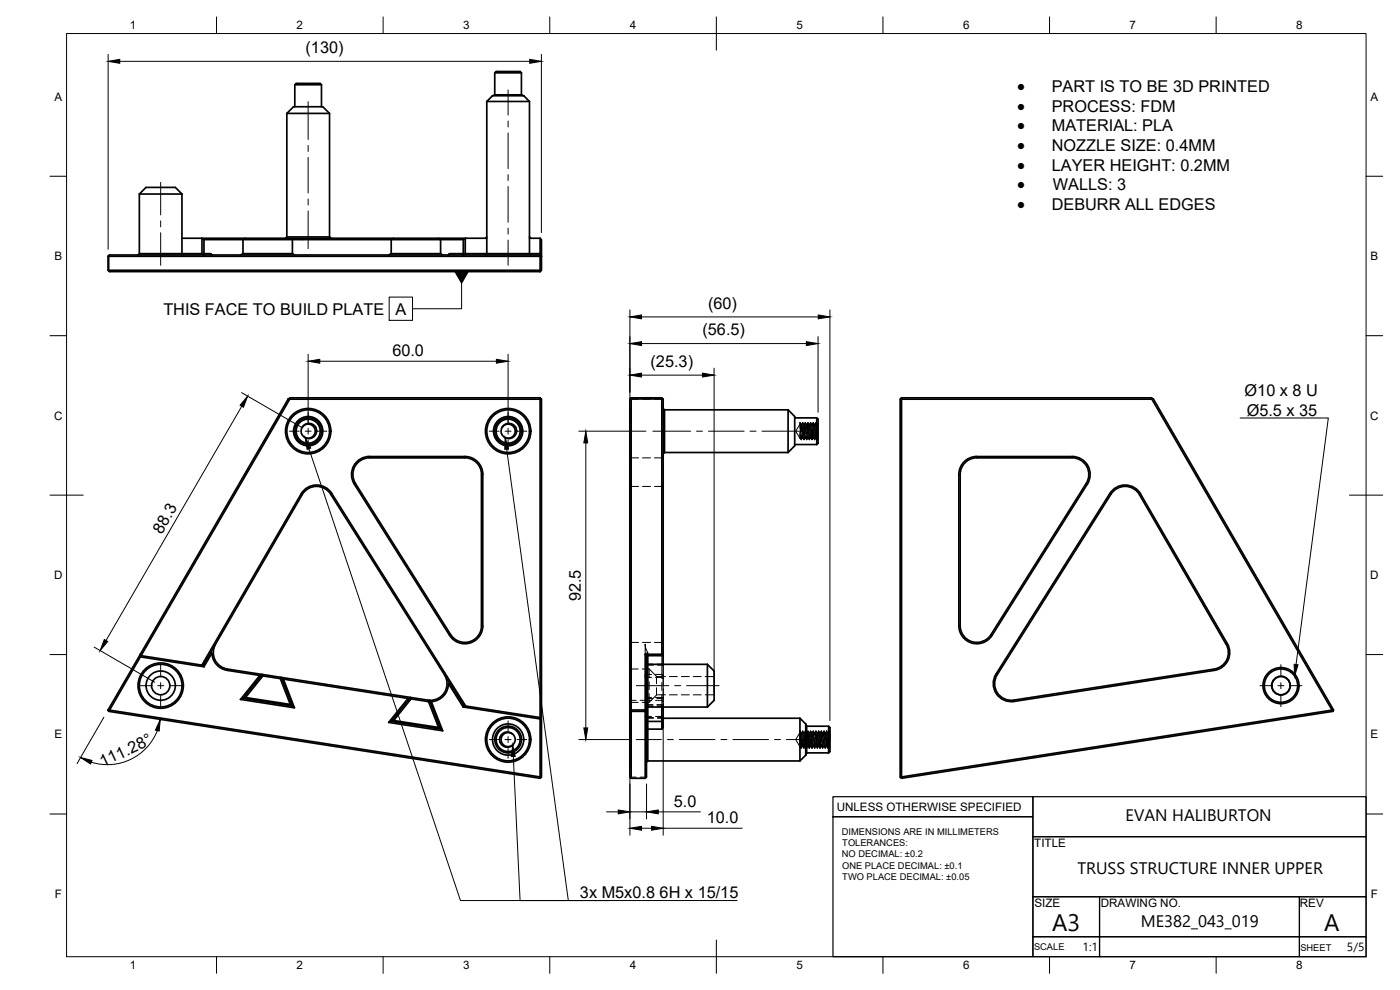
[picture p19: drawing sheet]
<svg xmlns="http://www.w3.org/2000/svg" width="420mm" height="297mm" viewBox="0 0 420 297" stroke-linecap="round" stroke-linejoin="round" font-family="sans-serif">
<defs><g id="words">
<g font-size="7.1">
<text x="315.7" y="279.3">A3</text>
<text x="397.4" y="279.2">A</text>
</g>
<g font-size="5.2">
<text x="305.2" y="27.7">·</text>
<text x="305.2" y="33.6">·</text>
<text x="305.2" y="39.4">·</text>
<text x="305.2" y="45.3">·</text>
<text x="305.2" y="51.2">·</text>
<text x="305.2" y="57.1">·</text>
<text x="305.2" y="63">·</text>
</g>
<g font-size="5">
<text x="337.8" y="246.4">EVAN HALIBURTON</text>
<text x="323.4" y="262.2">TRUSS STRUCTURE INNER UPPER</text>
<text x="342.4" y="278.3">ME382_043_019</text>
</g>
<g font-size="4.9">
<text x="91.7" y="16">(130)</text>
<text x="315.6" y="27.7">PART IS TO BE 3D PRINTED</text>
<text x="315.6" y="33.6">PROCESS: FDM</text>
<text x="315.7" y="39.4">MATERIAL: PLA</text>
<text x="315.6" y="45.3">NOZZLE SIZE: 0.4MM</text>
<text x="315.7" y="51.2">LAYER HEIGHT: 0.2MM</text>
<text x="316" y="57.1">WALLS: 3</text>
<text x="315.6" y="63">DEBURR ALL EDGES</text>
<text x="49" y="94.4">THIS FACE TO BUILD PLATE</text>
<text x="118.7" y="94.4">A</text>
<text x="212.5" y="92.7">(60)</text>
<text x="210.8" y="100.7">(56.5)</text>
<text x="117.8" y="106.9">60.0</text>
<text x="195.2" y="110.1">(25.3)</text>
<text x="373.5" y="118.8">Ø10 x 8 U</text>
<text x="374.1" y="124.7">Ø5.5 x 35</text>
<text x="48.5" y="160.4" transform="rotate(-60 48.5 160.4)">88.3</text>
<text x="174.3" y="180.4" transform="rotate(-90 174.3 180.4)">92.5</text>
<text x="30.8" y="230.2" transform="rotate(-26 30.8 230.2)">111.28°</text>
<text x="202.2" y="242.2">5.0</text>
<text x="212.1" y="247">10.0</text>
<text x="174.1" y="269.5">3x M5x0.8</text>
<text x="198" y="269.5">6H x 15/15</text>
</g>
<g font-size="3.6">
<text x="324.9" y="285.4">1:1</text>
<text x="404.2" y="285.4">5/5</text>
</g>
<g font-size="3.5">
<text x="39" y="8.8">1</text>
<text x="89" y="8.8">2</text>
<text x="139" y="8.8">3</text>
<text x="189" y="8.8">4</text>
<text x="239" y="8.8">5</text>
<text x="289" y="8.8">6</text>
<text x="339" y="8.8">7</text>
<text x="389" y="8.8">8</text>
<text x="16.3" y="30.2">A</text>
<text x="411.3" y="30.2">A</text>
<text x="16.3" y="78">B</text>
<text x="411.3" y="78">B</text>
<text x="16.2" y="125.9">C</text>
<text x="411.2" y="125.9">C</text>
<text x="16.2" y="173.7">D</text>
<text x="411.2" y="173.7">D</text>
<text x="16.3" y="221.6">E</text>
<text x="411.3" y="221.6">E</text>
<text x="251.1" y="243.3">UNLESS OTHERWISE SPECIFIED</text>
<text x="310.4" y="254">TITLE</text>
<text x="16.4" y="269.4">F</text>
<text x="411.4" y="269.4">F</text>
<text x="310.4" y="272.1">SIZE</text>
<text x="330.4" y="272">DRAWING NO.</text>
<text x="390.1" y="272.1">REV</text>
<text x="39" y="290.8">1</text>
<text x="89" y="290.8">2</text>
<text x="139" y="290.8">3</text>
<text x="189" y="290.8">4</text>
<text x="239" y="290.8">5</text>
<text x="289" y="290.8">6</text>
<text x="339" y="290.8">7</text>
<text x="389" y="290.8">8</text>
</g>
<g font-size="2.8">
<text x="252.6" y="250.5">DIMENSIONS ARE IN MILLIMETERS</text>
<text x="252.6" y="257.3">NO DECIMAL: ±0.2</text>
<text x="252.8" y="253.9">TOLERANCES:</text>
<text x="252.7" y="260.6">ONE PLACE DECIMAL: ±0.1</text>
<text x="252.8" y="264">TWO PLACE DECIMAL: ±0.05</text>
<text x="310.3" y="285.2">SCALE</text>
<text x="390.2" y="285.3">SHEET</text>
</g>
</g></defs>
<!-- layer: Visible -->
<g fill="none" stroke="#000" stroke-width=".51">
<path d="M86.1 34h12.8M86.1 34l2-2h8.8l2 2M86.1 34v37.1l-.4 .4M88.5 25.4h8M96.5 25.4a2.63 2.63 0 0 0-2.4-.4h-3.3a2.69 2.69 0 0 0-2.3 .4v6.6M96.5 25.4v6.6M98.9 34v37.1M146.1 30.4h12.8M146.1 30.4v45.7l-.4 .4M147.8 28.7h9.4M147.8 28.7l-1.7 1.7M148.5 21.9h8"/>
<path d="M148.5 28.5h8M148.5 28.5l-.7 .2M156.5 21.9a2.61 2.61 0 0 0-2.4-.5h-3.2a2.69 2.69 0 0 0-2.4 .5v6.6M156.5 21.9v6.6l.7 .2M157.2 28.7l1.7 1.7M158.9 30.4v45.7M41.8 58.2h12.8M41.8 58.2l2-2h8.8l2 2M41.8 58.2v17.9l-.4 .4M54.6 58.2v17.9M32.4 76.9l.5-.4zM32.4 76.9v4.2"/>
<path d="M32.6 76.9h129.5v4.2h-129.5zM32.9 76.5h129.2M41.8 76.1h12.8M54.6 76.1h6v-4.6l.6 .4v4.2h2l.4 .4-.4-.4M54.6 71.5h19.1M54.6 76.1l.4 .4M60.6 71.5h.1M60.6 76.1h.6v.4zM61.2 71.9h11.7v4.2l-.7 .4M72.9 71.9l.8-.4h13.4l.7 .4zM72.9 76.1h14.9M86.1 71.1h12.8"/>
<path d="M87.1 71.5h31.1M87.8 71.9v4.2l.6 .4M87.8 71.9h29.6v4.2l-.8 .4M98.9 71.1l.4 .4M117.4 71.9l.8-.4h13.4l.6 .4zM117.4 76.1h14.8M131.6 71.5h14.5M132.2 71.9v4.2l.7 .4M132.2 71.9h6.8M135 76.1l-.5 .4M139 76.1h.6l-.6 .4zM139.8 71.5l-.2 .1"/>
<path d="M146.1 71.1l-.4 .4M158.9 76.1h-19.3v-4.5l-.6 .3v4.2h-4l-.4 .4M158.9 71.5h3.2M158.9 76.1l.4 .4M158.9 71.1l.4 .4M162.1 76.5l.4 .4h-.4zM162.1 76.5v-.4l.4 .8M162.1 71.5l.4 .4v5M162.1 71.5v4.6h-3.2M162.5 76.9v4.2M32.4 81.1l.5 .4zM32.9 81.5h129.2"/>
<path d="M162.1 81.1h.4l-.4 .4zM86.5 119.7l.6-.3-.1 .4zM86.5 119.7l-54.1 93.3M87.1 119.4h75M162.1 119.4l.4 .4h-.4zM162.5 119.8v95.2l-.4 .7v-.4M189 119.8l.4-.4v.3zM189 119.8v113.3l.4 .4M189.4 119.4h9.2M189.4 119.7h9.2M189.4 119.7v93.3h4.2M198.6 119.4l.4 .4-.4-.1z"/>
<path d="M198.6 119.7v76.6M199 119.8v79.5M270.2 119.8v113.4M270.6 119.4v.4h-.4l.4-.4h74.9M270.6 119.8h75.1l54.1 93.3-129.2 20zM345.5 119.4l.6 .3-.4 .1zM346.1 119.7l54.1 93.3M90.7 128.2a2.13 2.13 0 0 0 .9 3.1M90.7 128.2l.7-.8 .8-.3h1l.9 .4a2.25 2.25 0 0 1 .9 1.9l-.3 1-.9 .9-1.2 .3-1-.3M90.7 128.2l.9-.7 1.2-.2 1.2 .6 .5 .9v1.3l-.6 .9-1.2 .5-1.1-.2M110.9 137h28.6M110.9 137a5.4 5.4 0 0 0-4.6 8.3l28.6 45.3a5.4 5.4 0 0 0 6.1 2.3 5.4 5.4 0 0 0 3.9-5.2v-45.3"/>
<path d="M139.5 137a5.4 5.4 0 0 1 5.4 5.4M150.7 128.2a2.13 2.13 0 0 0 .9 3.1M150.7 128.2l.6-.7 1-.4h.9l.9 .4a2.25 2.25 0 0 1 .9 1.9l-.3 1-.9 .9-1.1 .3-1.1-.3M150.7 128.2l.9-.7 1.2-.2 1.1 .4 .6 1.1v1.1l-.6 1-1.1 .6-1.2-.2M199 122.6l.4 .4h37.1M199.4 123v12.8M199.4 135.8l-.4 .4M199.4 135.8h37.1M236.5 123v12.8M236.5 123l2 2v8.8l-2 2M238.5 125.4h6.6a2.61 2.61 0 0 1 .4 2.3v3.3a2.69 2.69 0 0 1-.4 2.4M238.5 133.4h6.6"/>
<path d="M245.1 125.4v8M293.2 137h28.6M293.2 137a5.4 5.4 0 0 0-5.4 5.4M321.8 137.4h-28.6a5 5 0 0 0-5 5M321.8 137a5.4 5.4 0 0 1 4.5 8.2M321.8 137.4a5 5 0 0 1 4.2 7.6l-28.6 45.4a5 5 0 0 1-5.6 2.2 5 5 0 0 1-3.6-4.9v-45.3M144.5 142.4a5 5 0 0 0-5-5h-28.6a5 5 0 0 0-4.2 7.6l28.6 45.4a5 5 0 0 0 5.6 2.2 5 5 0 0 0 3.6-4.9v-45.3M287.8 142.4v45.3a5.4 5.4 0 0 0 3.9 5.2 5.4 5.4 0 0 0 6-2.3l28.6-45.3M342.3 148.2l26 44.9M342.3 148.2a5.4 5.4 0 0 0-9.2-.1l-34.2 54.1a5.4 5.4 0 0 0 .1 5.9 5.4 5.4 0 0 0 5.3 2.4l60.2-9.4a5.4 5.4 0 0 0 3.8-8M42.1 196.3l.2 .4-.2 .4zM42.3 196.7h.1"/>
<path d="M42.3 196.7l44.7-76.9h75.1v95.5M42.3 196.7l18.3 2.9 29.7-51.4a5.4 5.4 0 0 1 9.3-.1l40.2 63.7M60.6 199.6h.1M61.2 199.3v.8l-.6-.5M61.2 199.3l29.5-50.9a5 5 0 0 1 8.5-.1l39.8 63.1M61.2 199.3l-.6 .3M63.2 195.8l.4 .1-2.4 4.2-19.1-3-9.2 16 129.2 20M63.6 195.9a5.4 5.4 0 0 0 4.6 5.2l9.8 1.6M64.7 193.3a5 5 0 0 0 3.5 7.4M193.6 196.3l.8 .4-.4 .4zM194 198.9l.4 .4h17.9M194 197.1v36l-.4 .4"/>
<path d="M198.6 196.3l.4 .4h-4.6v15.4M198.6 196.3h-5v16.7M199 196.7h.1M212.3 199.3v12.8M212.3 199.3l2 2v8.8l-2 2M368 193.3l-26-44.9a5 5 0 0 0-8.6-.1l-34.1 54.2M368 193.3a5 5 0 0 1-3.6 7.4M32.4 213l.5 .1-.3 .3zM32.6 213.4l129.5 20.1M68.2 200.8l60.7 9.3M72.2 209.9l16.2 2.5M78.1 203.1l-.1-.4-5.8 7.2"/>
<path d="M78.9 202.8l-5.2 6.5M84.1 203.6l3 7.8 .7 .5-14.9-2.3 .8-.3 13.4 2.1M85 203.8l3.4 8.6-.6-.5-3.4-8.7-.3 .4-5.2-.8-.2-.4-5.8 7.2-.7 .3M85 203.8l-.2 .3M85 203.8l37.4 5.8M116.6 216.8l16.3 2.5M118.2 216.2l5.2-6.5-.2-.4-5.8 7.2-.8 .3M122.6 210l-.2-.4-5.8 7.2M123.4 209.7l4.9 .8M128.3 210.5h.3M128.9 210.1l3.3 8.7 .7 .5-3.4-8.8-.3 .4M128.9 210.1l-.3 .4 3 7.8 .6 .5-14.8-2.3 .8-.3 13.4 2.1"/>
<path d="M133.4 202.5a5 5 0 0 1-4.5 7.6M134.6 205.1a5.4 5.4 0 0 1-5.1 5.4M135 204.9l-.4 .2 4.4 7 23.1 3.6v17.4M139 211.4v.7l.6-.3M139 211.4l.6 .4M139.6 211.8l22.5 3.5M162.1 215.3l.4-.3v18.2M189 213.1l.4-.1v.4zM189.4 213.4v20.1M189.4 213.4h4.2v20.1M193.6 213l.4 .1-.4 .3zM194.4 212.1v4.4l-.4 .3"/>
<path d="M194.4 218.8v9.5M194.4 218.8l-.4 .5M194.4 218.8h4.2M194.4 212.1l-.4 .4M194.4 212.1h17.9M198.6 216.5l.4-.3v2.1l-.4 .5zM198.6 212.1v4.4h-4.2v2.3M199 212.1v4.1M199 215.5h41.1M240.1 215.5v12.8M240.1 215.5l1.7 1.7M241.8 217.2v9.4"/>
<path d="M241.8 217.2l.3 .7M242.1 217.9h6.6a2.69 2.69 0 0 1 .4 2.4v3.2a2.61 2.61 0 0 1-.4 2.4M242.1 217.9v8M248.7 217.9v8M364.4 200.8l-60.1 9.3a5 5 0 0 1-5-2.2 5 5 0 0 1 0-5.4M399.8 213.1l.4-.1-.2 .4zM400 213.4l-129.4 20.1M150 221.3l.4-.7 .9-.8 1.2-.2 .9 .3 .4 .3-1.1-.4-1.5 .4-.7 1-.1 1 .5 1.1 .9 .6 1.2 .1 .9-.5M150 221.3v1.3l1 1.2 1.5 .4 1.4-.7M153.8 220.2a2.13 2.13 0 0 1 .1 3.3M162.1 233.1l.4 .1-.4 .3zM189.4 233.5h4.2"/>
<path d="M194.4 228.3l-.4 .4M194.4 228.3h45.7M241.8 226.6l-1.7 1.7M248.7 225.9h-6.6l-.3 .7M270.2 233.2l.4-.1v.4z"/>
<circle cx="92.5" cy="129.4" r="6.8"/>
<circle cx="92.5" cy="129.4" r="6.4"/>
<circle cx="92.5" cy="129.4" r="4"/>
<circle cx="92.5" cy="129.4" r="3.6"/>
<circle cx="92.5" cy="129.4" r="4.4"/>
<circle cx="152.5" cy="129.4" r="6.8"/>
<circle cx="152.5" cy="129.4" r="6.4"/>
<circle cx="152.5" cy="129.4" r="4"/>
<circle cx="152.5" cy="129.4" r="3.6"/>
<circle cx="152.5" cy="129.4" r="4.4"/>
<circle cx="48.2" cy="205.7" r="6.8"/>
<circle cx="48.2" cy="205.7" r="6.4"/>
<circle cx="48.2" cy="205.7" r="2.74"/>
<circle cx="48.2" cy="205.7" r="4.4"/>
<circle cx="384.4" cy="205.7" r="5.4"/>
<circle cx="384.4" cy="205.7" r="2.74"/>
<circle cx="384.4" cy="205.7" r="2.8"/>
<circle cx="384.4" cy="205.7" r="5"/>
<circle cx="152.5" cy="221.9" r="6.8"/>
<circle cx="152.5" cy="221.9" r="6.4"/>
<circle cx="152.5" cy="221.9" r="4.7"/>
<circle cx="152.5" cy="221.9" r="4"/>
<circle cx="152.5" cy="221.9" r="3.6"/>
</g>
<!-- layer: Hidden -->
<g fill="none" stroke="#000" stroke-width=".3">
<path d="M189 119.8h2.6M192.8 119.8h2.4M196.4 119.8h2.6M189 137l.4 .4h2.2M192.8 137.4h2.4M199 137l-.4 .4h-2.2M240.1 129.8l.1 1.7 .1-.9M240.1 126.9v1.8M240.1 126.8v.1M240.1 126.9l.2 1.3-.2 3.3M240.1 127.3l-1.3 2.1 1.3 2.1M240.1 126.8h.1"/>
<path d="M240.1 131.5h.1M240.1 126.8l.3 .5 .4-.5 .6 .5 .2-.5M240.1 127.4l.2 2.4M240.2 131.5l.2 .4M240.3 129.7l.2 2.2 .1-.2M240.3 127.3l.3 2.2M240.5 131.9h.1M240.6 127.5v-.2l-.2 2.1M240.7 128.7l.2 2.3M240.8 128.2l-.3 3.7-.2-.9M240.8 131.5l-.3 .4M240.8 131.5h.2"/>
<path d="M240.8 126.9l-.2 2.4M240.9 127v-.2l.2 2.2M240.9 129.9l-.1 1.6-.1-.8M241 127.8l.1 2.4M241 131.5l.2 .4M241.2 130.2l.1 1.7 .1-.6M241.2 131.9h.1M241.3 128.4l-.2 2.3M241.3 128.2l-.1-.9-.2 1.4M241.4 129.3l.2 2.2v-.2M241.4 130.1l-.1 1.8-.1-.5M241.4 127.3l.2 2.4"/>
<path d="M241.6 131.5l-.3 .4M241.6 131.5h.2M241.6 127.8l-.1 2.3M241.6 126.8h.1M241.7 127.1l-.1-.3-.1 2.1M241.7 126.8l.3 .5 .4-.5 .6 .5M241.8 127l.1 2.4M241.8 128.3l.1 2.4M241.8 131.5l.2 .4M241.9 127.7l-.2 2.4M242 129.7l-.2 1.8-.1-.6M242 130.6l.1 1.3 .1-1"/>
<path d="M242 131.9h.1M242.1 128l.1 2.4M242.2 129.6l-.2 2.3M242.3 128.3l-.1-1-.2 1.3M242.4 131.5h.2M242.4 129.5l.2 2 .1-.4M242.4 127.3l-.1 2.4M242.5 127.5l-.1-.7-.1 1.6M242.6 131.5l.2 .4M242.6 129.1l-.2 2.2-.3 .6M242.6 128.7l.1 2.4M242.6 127.4l.1 2.4"/>
<path d="M242.7 127.9l.1-.6 .2 1.7M242.8 131.9h.1M242.9 127.6l-.1 2.3M243 127.3l.2-.5 .4 .5M243 130.1l.2 1.4 .1-1M243.1 129.2l-.2 2.4M243.1 130.5l-.2 1.4-.1-.9M243.1 128.1l.2 2.4M243.2 131.5h.2M243.2 131.5l-.3 .4M243.3 126.9l-.2 2.4M243.4 128l-.2-1.2-.1 1.2"/>
<path d="M243.4 131.5l.2 .4M243.4 129.2l.2 2.4M243.4 127.9l.2 2.3M243.6 128.9l-.2 2.4M243.6 127.6v-.3l-.2 2M243.6 131.9h.1M243.7 127.7l.1-.4 .2 1.8M243.7 128.8l.2 2.4M243.9 128.7l-.1 2.4M243.9 130.1l-.2 1.8-.1-.5M243.9 127.6l.2-.8 .1 1.6M244 131.5h.2"/>
<path d="M244 131.5l-.3 .4M244.1 130.3l.1 1.2 .1-1.2M244.2 127.1l-.1-.3-.2 2.1M244.2 128.3l-.1 2.3M244.3 129.6l.2 2.3-.3-.4M244.3 128.3l.1 2.4M244.4 127.4l.2 2.4M244.5 131.9h.1M244.7 127.7l-.1-.4-.2 1.8M244.7 128.3l-.1 2.4M244.7 129.6l-.2 2.3M244.8 128.9l.1 2.4"/>
<path d="M244.8 131.5h.2M244.8 127.1l.1-.3 .1 2M244.8 131.5l-.3 .4M244.8 126.8l-.2 .5-.5-.5-.5 .5M244.9 126.8h.1M244.9 126.8l.3 .5 .3-.3M245 129.7l-.2 1.8-.1-.5M245 131.5l.2 .4M245 127.5l-.1-.7-.1 1.6M245.1 130l.2 1.9v-.4M245.1 128.7l.1 2.4M245.3 131.9h.1"/>
<path d="M245.3 128.1l-.2 2.4M245.3 128.4l-.1-1.1-.2 1.2M245.4 129.6l.1 1.7M245.5 127.6v.6M245.5 128.1l-.1 2.2M245.5 129.4l-.1 2.2M245.5 131.6l-.2 .3M189 145.5l.4 .5h2.2M192.8 146h2.4M199 145.5l-.4 .5h-2.2M191.6 192.8h-2.2l-.4 .4M192.8 192.8h2.4"/>
<path d="M194.4 196.7v-.9l-.4 .1v1.2M194.4 195.8l-.6-1.3-.2-1.2v3M195.9 199.3h-1.5l-.4 .8 .4-.5h1.7M196.4 192.8h2.2l.4 .4M197.1 199.3h1.5l.4 .3h-1.7M198.6 196.3v7.3M199 199.6h.1M199 199.3v3.5M189 200.3l.4 .4h2.1M190.9 210.1h-1.5l-.4 .4M191.5 210.7h-2.1l-.4 .4M192.1 210.1h3.4"/>
<path d="M192.7 200.7h2.1M192.7 210.7h2.1M193.6 202.5l.2 1.1 .6 1.3-.4 .2M193.6 215l.8 .3-.4 .4zM193.6 215h1.9M194 210.5l.4 .4-.8-.8 .7 .7M194 215.1l.4 .4h1.7M194.4 215.3h1.7M194.8 200.7l2.2 2.2v2.2M194.8 208.1v2.6M194.8 204.5v2.4M194.8 200.7v2.7"/>
<path d="M195.5 202.4h-1.9l.8 .7-.4-.4M195.5 203.2h-1.9l.8 .9-.4-.3M195.5 209.3h-1.9l.8 .7-.4-.4M195.9 211.4h-1.5l-.4 .7 .4-.3h1.7M195.9 209.6h-1.5l-.4 .3M195.9 211.9h-1.5l-.4 .5M196.7 215h1.9l.4 .3h-1.7M196.7 210.1h1.9l.4 .4M196.7 202.4h1.9l.4 .4M196.7 203.2h1.9l.4 .4M196.7 209.3h1.9l.4 .4M197 206.3v2.2"/>
<path d="M197 208.5l-2.2 2.2M197 203h2.7M197 208.5h2.7M197.1 211.4h1.5l.3 .4M197.1 211.9h1.5M197.3 211.8h1.6M197.3 215.5h1.7M198.6 209.6l.4-.3v2.1l-.4 .5zM198.6 208.4v1.2h-1.5M198.6 204.8v2.4M198.6 211.9v.2M198.9 211.8h.1"/>
<path d="M199 202.8v2.7M199 206.6v2.7M199 211.4v.7M200.9 203h2.4M200.9 208.5h2.4M204.5 203h2.4M204.5 208.5h2.4M208 203h2.4M208 208.5h2.4M211.6 203h2.7M211.6 208.5h2.7M240.1 219.3l.1 2.2"/>
<path d="M240.1 219.8l-1.3 2.1 1.3 2.1M240.1 219.3h.1M240.1 219.4l.3 .4M240.6 219.8l-.3 .1-.1 2.3M240.8 219.4l-.2 .4M240.9 219.3h.1M240.9 219.5l.1 2.4M240.9 219.4l.3 .4M241.1 220l.1-.2 .2 2.2M241.2 219.8h.2M241.6 219.9l-.2 2.4M241.6 219.4l-.3 .6-.1 2.2"/>
<path d="M241.6 219.3h.1M241.7 219.4l.3 .4M241.7 219.9l.2 2.4M242 219.8h.2M242.4 219.5l-.1 2.4M242.4 219.4l-.2 .4M242.4 219.3h.1M242.5 219.6v-.2l.2 2.1M242.5 219.4l.3 .4M242.8 219.8h.2M243.2 219.4l-.2 .4M243.2 219.3h.1"/>
<path d="M243.3 219.7l-.1-.3-.1 2M243.3 219.4l.3 .4M243.4 219.5l.1 2.4M243.6 219.8h.2M244 219.9l-.1 2.4M244 219.4l-.2 .4M244.1 219.3h.1M244.1 219.4l.3 .4M244.2 219.9l.1 2.4M244.4 219.8h.2M244.8 219.4l-.2 .4M244.9 219.3h.1"/>
<path d="M244.9 219.5l-.2 2.4M244.9 219.4l.3 .6 .2 2.2M245.2 219.8h.2M245.4 220v-.2l-.2 2.1M245.6 219.4l-.2 .4M245.6 219.3h.1M245.7 219.4l.3 .4M245.8 219.6l-.1-.2-.2 2M246 219.8h.2M246.2 219.8l.2 2.4M246.4 219.7l.1-.3 .1 1.9M246.4 219.4l-.2 .4"/>
<path d="M246.4 219.3h.1M246.5 219.4l.3 .4M246.8 219.8h.2M247.2 219.4l-.2 .4M247.2 219.3h.1M247.3 219.4l.1 2.4M247.3 219.4l.3 .4M247.6 219.8h.2M248 219.4l-.2 .4M248.1 219.3h.1M248.1 219.8l.2 2.4M248.1 219.4l.3 .4"/>
<path d="M248.4 219.8h.2M248.8 219.6l-.2 2.4M248.8 219.4l-.2 .4M248.9 219.7v-.3l.2 1.9M248.9 219.3h.1M248.9 219.4l.2 .2M189 233.1l1.9 .1M194 233.1l-1.9 .1M240.1 222.4v.9M240.1 223.3v.7M240.1 224l.4 .5 .3-.5 .4 .5 .6-.5 .3 .5 .3-.5M240.2 220.2l-.1-.8v1.8"/>
<path d="M240.3 222.6l.1 1.9 .1-.6M240.3 221.4l.1 2.4M240.4 222l-.2 2-.1-.7M240.5 220.8l.1-1 .1 1.3M240.5 221l.2 2.3M240.7 220.4l-.1 2.3M240.7 221.6l-.1 2.4M240.8 220.4l.1-1 .1 1.2M240.8 222.3l.2 1.7 .1-.6M241 221.2l-.1 2.3M241.1 223.1l.1 1.4 .2-1M241.1 221.8l.2 2.4"/>
<path d="M241.5 220.9l.2 2.4M241.6 221.2l-.2 2.4M241.6 220l.1-.7 .2 1.7M241.7 222.5l-.1 1.5-.2-.9M241.9 222.2l.2 2.2M242 221.2l-.1 2.4M242.1 220.6l-.1-.8-.2 1.5M242.1 220l.1-.2 .2 2.1M242.2 221.8l.2 2.1M242.2 223l-.1 1.5-.2-1M242.4 224l.4 .5 .6-.5 .3 .5M242.4 220.8l-.1 2.4"/>
<path d="M242.6 220.4l.1 2.4M242.7 220.4l-.2 2.3M242.8 222.6l-.2 1.4-.1-.9M242.8 222.6l.1 1.9 .1-.6M242.9 220.4l.1 2.4M243 222.6l-.2 1.9v-.5M243.1 220.6l-.1-.8-.2 1.6M243.2 221.7l.2 2.2M243.2 220.4l-.1 2.3M243.4 221.7l-.3 2.3M243.4 220.8l.1 2.4M243.5 220.5l.1-.7 .1 1.6"/>
<path d="M243.6 223.1l.1 1.4 .1-1M243.7 220.4l-.2 2.4M243.8 222.6l.2 1.4 .1-.9M243.8 222.2l-.2 2.2M243.9 220.4l.2 2.3M244.1 220.1l-.1-.7-.1 1.6M244.2 224l.2 .5 .4-.5M244.2 224l-.5 .5M244.2 221.3l.1 2.3M244.4 221.7l-.2 2.2M244.4 220v-.2l-.2 2.1M244.5 220.6l.1-.8 .2 1.6"/>
<path d="M244.5 221.2l.2 2.4M244.6 223.1l-.1 1.4-.1-1M244.7 221.7l-.2 2.4M244.8 224l.5 .5 .5-.5 .2 .5M244.8 222.6l.2 1.4 .1-.9M245 220.5l-.1-1.2-.2 1.3M245 220.4l.2 2.4M245 220.9l-.1 2.4M245 221.7l.2 2.4M245.5 221.3l-.2 2.4M245.5 222.6l-.2 1.9-.1-.5M245.6 221.2l.1 2.3"/>
<path d="M245.6 220.1l.1-.7 .1 1.5M245.7 222.3l-.1 1.7-.1-.6M245.9 222.1l.1 2.4M245.9 220.8l.1 2.4M246.1 220.9l-.2 2.4M246.1 220.8l-.1-1-.2 1.3M246.2 222l.2 2v-.3M246.3 220.9l-.1 2.4M246.3 222.2l-.2 2.2M246.6 224l.2 .5 .4-.5M246.6 224l-.6 .5M246.6 220.1l-.1-.7-.1 1.6"/>
<path d="M246.7 222.5l.1 2 .1-.5M246.7 221.3l.1 2.3M246.7 220.1l-.2 2.4M246.8 222.3l-.2 1.7-.1-.6M246.9 220.6l.1 2.4M247.1 220.8l-.1-1-.2 1.3M247.1 220.5l-.1 2.3M247.1 221.7l-.1 2.4M247.2 224l.4 .5M247.2 222l.2 2 .1-.3M247.4 221.5l-.2 2.3M247.4 220.5l-.1-1.1-.1 1.2"/>
<path d="M247.5 220.3l.1-.5 .2 1.9M247.5 223l.1 1.5 .2-.9M247.5 221.7l.1 2.4M247.6 224.5l.4-.5 .5 .5M247.7 220.1l-.1 2.4M247.9 220.6l.2 2.4M247.9 220l-.1 2.4M247.9 221.3l-.1 2.4M248 220.1l.1-.8 .2 1.6M248.1 222.8l-.1 1.2-.2-1.2M248.3 222.1l.2 2.4M248.4 221.5l-.2 2.4"/>
<path d="M248.5 220.3l-.1-.5-.2 1.8M248.5 220.3l.1-.5 .2 1.8M248.5 221.5l.2 2.3M248.6 223.1l-.1 1.4-.2-1.1M248.8 220.9l-.2 2.4M248.9 222.8l.1 1.2 .1-.5M249 220.3l.1 2.3M249.1 220.2l-.2 2.8M249.1 224.2l-.3-.2-.3 .5"/>
</g>
<!-- layer: BORDER -->
<g fill="none" stroke="#000" stroke-width=".3">
<path d="M20 10.1h390v276.9h-390zM65 5.1v5M115 5.1v5M165 5.1v5M215 5.1v10M265 5.1v5M315 5.1v5M365 5.1v5M15 52.9h5M410 52.9h5M15 100.7h5M410 100.7h5"/>
<path d="M15 148.6h10M405 148.6h10M15 196.4h5M410 196.4h5M15 244.2h5M410 244.2h5M65 287v5M115 287v5M165 287v5M215 282.1v9.9M265 287v5M315 287v5"/>
<path d="M365 287v5"/>
</g>
<!-- layer: TITLEBLOCK -->
<path d="M250 239h60v6.1h-60zM310 239h100v12h-100zM250 245.1h60v41.9h-60zM310 251h100v18.1h-100zM310 269.1h20v12h-20zM330 269.1h60v12h-60zM390 269.1h20v12h-20zM310 281.1h20v5.9h-20zM330 281.1h60v5.9h-60zM390 281.1h20v5.9h-20z" fill="none" stroke="#000" stroke-width=".36"/>
<!-- layer: Hole Notes -->
<path d="M151.6 131.3l1 3.4-1.1 .1zM388.4 199.3l1.2 .2-1.1 3.4z" fill="#000" stroke="#000" stroke-width=".3"/>
<path d="M152.1 134.8l18.5 135.4h50.6M372.2 125.4h26.5l-9.7 74" fill="none" stroke="#000" stroke-width=".3"/>
<!-- layer: Leaders -->
<path d="M91.6 131.3l1.7 3.1-1.1 .4zM153.9 223.5l.7 3.5h-1.1z" fill="#000" stroke="#000" stroke-width=".3"/>
<path d="M92.7 134.6l45.5 135.6h44.4M154.1 227l2 43.2h14.5" fill="none" stroke="#000" stroke-width=".3"/>
<!-- layer: Smart Centers -->
<g fill="none" stroke="#000" stroke-width=".3">
<path d="M92.5 30.5v11.4M152.5 27v7.5M152.5 36.3v1.8M152.5 39.9v10.7M48.2 54.7v9.8M92.5 43.6v1.8M92.5 47.2v10.7M92.5 59.7v1.8M152.5 52.4v1.8M152.5 56v10.7M48.2 66.3v1.8M48.2 69.8v9.8"/>
<path d="M92.5 63.3v11.3M152.5 68.5v1.7M152.5 72v7.6M86.9 129.4h2.9M91.6 129.4h1.8M92.5 123.8v2.9M92.5 128.5v1.8M92.5 132.1v2.9M95.2 129.4h2.9M146.9 129.4h2.9M151.6 129.4h1.8M152.5 123.8v2.9"/>
<path d="M152.5 128.5v1.8M152.5 132.1v2.9M155.2 129.4h2.9M195.9 129.4h11.4M209 129.4h1.8M212.6 129.4h10.7M225.1 129.4h1.8M228.7 129.4h11.3M48.2 199.5v3.6M384.4 199.4v3.7M42 205.7h3.6M47.3 205.7h1.8"/>
<path d="M48.2 204.8v1.8M48.2 208.4v3.6M50.9 205.7h3.6M152.5 216.3v2.9M190.9 205.7h9.8M202.5 205.7h1.8M206.1 205.7h9.7M378.1 205.7h3.6M383.5 205.7h1.8M384.4 204.8v1.8M384.4 208.4v3.6M387.1 205.7h3.6"/>
<path d="M146.9 221.9h2.9M151.6 221.9h1.8M152.5 221v1.8M152.5 224.6v2.9M155.2 221.9h2.9M190.9 221.9h7.6M200.3 221.9h1.8M203.9 221.9h10.7M216.4 221.9h1.7M219.9 221.9h10.8M232.4 221.9h1.8M236 221.9h7.6"/>
</g>
<path d="M116.8 89.1h7v7h-7zM138.5 85v7.6h-14.7" fill="none" stroke="#000" stroke-width=".3"/>
<path d="M136.5 81.5h4l-2 3.5z" fill="#000" stroke="#000" stroke-width=".3"/>
<!-- layer: FD_Dimensions -->
<g fill="none" stroke="#000" stroke-width=".3">
<path d="M32.4 16.3v58.5M35.9 18.4h123.1M162.5 16.3v53.5M189 93v157.6M192.5 95.1h53.1M249.1 93v123.2M72.5 117.8l18.2 10.5M92.5 106.3v21M96 108.4h53M152.5 106.3v21M192.5 103.1h49.5M192.5 112.6h18.3"/>
<path d="M214.3 110.5v97.5M245.5 101v22.7M72.6 121.9l-40.8 70.3M173.7 129.4h20.1M175.8 132.9v85.5M199 121.9v128.7M28.2 194.1l18.2 10.6M31.2 215.2l-8.1 13.9M47.2 219.2a16.1 16.1 0 0 1-19.8 9.5M173.7 221.9h15.1M194 235.2v10.5M182 243.6h3.5"/>
<path d="M189 243.6h5M192.5 248.5h3M197.5 243.6h12.7M199 248.5h23.8"/>
</g>
<g fill="#000" stroke="#000" stroke-width=".3">
<path d="M32.4 18.4l3.5-.6v1.2zM159 17.8l3.5 .6-3.5 .6zM189 95.1l3.5-.6v1.2zM245.6 94.5l3.5 .6-3.5 .6zM92.5 108.4l3.5-.6v1.2zM149 107.8l3.5 .6-3.5 .6zM189 103.1l3.5-.6v1.2zM189 112.6l3.5-.6v1.1zM210.8 112l3.5 .6-3.5 .5zM242 102.5l3.5 .6-3.5 .6zM74.3 118.9l-1.2 3.3-1-.6zM175.8 129.4l.6 3.5h-1.2z"/>
<path d="M31.3 191.9l1 .6-2.2 2.7zM48.1 215.8l-.3 3.6-1.1-.3zM175.2 218.4h1.2l-.6 3.5zM24.2 227.3l3.4 .9-.4 1zM185.5 243l3.5 .6-3.5 .6zM189 248.5l3.5-.6v1.2zM195.5 247.9l3.5 .6-3.5 .6zM194 243.6l3.5-.6v1.2z"/>
</g>
<use href="#words"/>
</svg>
